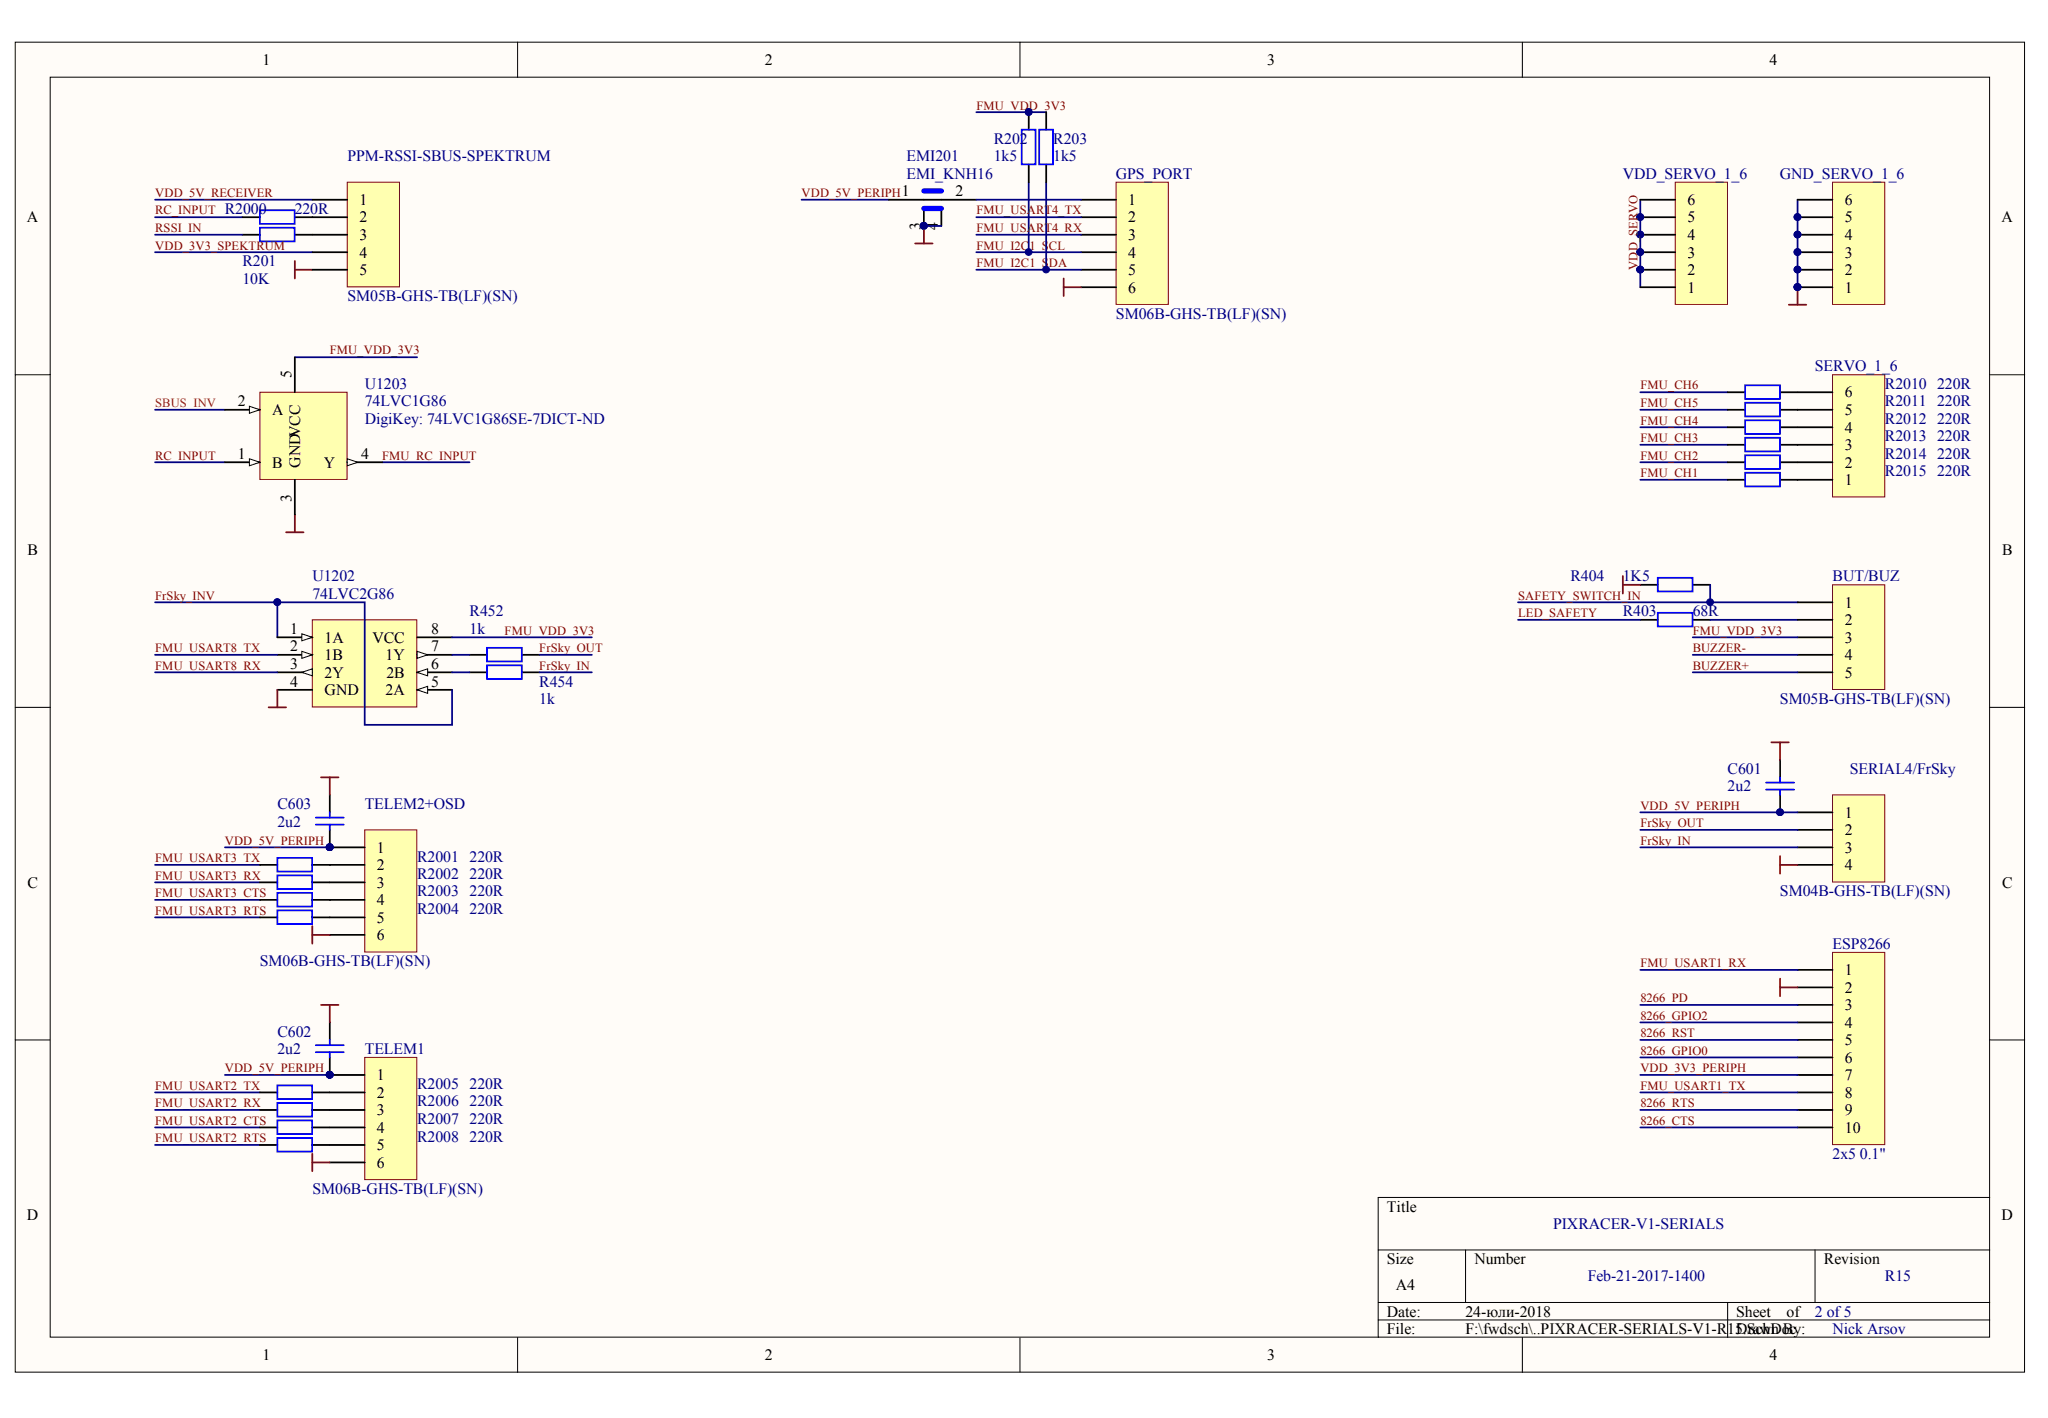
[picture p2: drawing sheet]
<svg xmlns="http://www.w3.org/2000/svg" width="289mm" height="200mm" viewBox="0 0 289 200" stroke-linecap="round" stroke-linejoin="round" font-family="sans-serif">
<defs><g id="words">
<g font-size="2.2">
<text x="37" y="9.2">1</text>
<text x="107.9" y="9.2">2</text>
<text x="178.8" y="9.2">3</text>
<text x="249.6" y="9.2">4</text>
<text x="50.7" y="28.9">1</text>
<text x="127.2" y="27.7">1</text>
<text x="134.8" y="27.7">2</text>
<text x="159.2" y="28.9">1</text>
<text x="238.1" y="28.9">6</text>
<text x="260.3" y="28.9">6</text>
<text x="3.8" y="31.4">A</text>
<text x="50.7" y="31.4">2</text>
<text x="50.7" y="33.9">3</text>
<text x="129.9" y="32.5" transform="rotate(-90 129.9 32.5)">3</text>
<text x="132.3" y="32.5" transform="rotate(-90 132.3 32.5)">4</text>
<text x="159.2" y="31.4">2</text>
<text x="159.2" y="33.9">3</text>
<text x="238.1" y="33.9">4</text>
<text x="238.1" y="31.4">5</text>
<text x="260.3" y="33.9">4</text>
<text x="260.3" y="31.4">5</text>
<text x="282.4" y="31.4">A</text>
<text x="50.7" y="36.3">4</text>
<text x="50.7" y="38.8">5</text>
<text x="159.2" y="36.3">4</text>
<text x="159.2" y="38.8">5</text>
<text x="159.2" y="41.3">6</text>
<text x="238.1" y="41.3">1</text>
<text x="238.1" y="38.8">2</text>
<text x="238.1" y="36.3">3</text>
<text x="260.3" y="41.3">1</text>
<text x="260.3" y="38.8">2</text>
<text x="260.3" y="36.3">3</text>
<text x="41.1" y="53.4" transform="rotate(-90 41.1 53.4)">5</text>
<text x="33.6" y="57.3">2</text>
<text x="38.4" y="58.6">A</text>
<text x="260.3" y="58.6">5</text>
<text x="260.3" y="56.1">6</text>
<text x="33.6" y="64.7">1</text>
<text x="38.4" y="66">B</text>
<text x="42.3" y="66" transform="rotate(-90 42.3 66)">GNDVCC</text>
<text x="45.7" y="66">Y</text>
<text x="50.9" y="64.7">4</text>
<text x="260.3" y="66">2</text>
<text x="260.3" y="63.5">3</text>
<text x="260.3" y="61">4</text>
<text x="41.1" y="70.8" transform="rotate(-90 41.1 70.8)">3</text>
<text x="260.3" y="68.4">1</text>
<text x="3.9" y="78.3">B</text>
<text x="282.4" y="78.3">B</text>
<text x="41" y="89.4">1</text>
<text x="60.8" y="89.4">8</text>
<text x="260.3" y="85.7">1</text>
<text x="260.3" y="88.2">2</text>
<text x="41" y="91.9">2</text>
<text x="41" y="94.4">3</text>
<text x="45.8" y="90.7">1A</text>
<text x="45.8" y="93.1">1B</text>
<text x="45.8" y="95.6">2Y</text>
<text x="52.6" y="90.7">VCC</text>
<text x="54.4" y="93.1">1Y</text>
<text x="54.5" y="95.6">2B</text>
<text x="60.8" y="94.4">6</text>
<text x="60.8" y="91.9">7</text>
<text x="260.3" y="90.7">3</text>
<text x="260.3" y="93.1">4</text>
<text x="260.3" y="95.6">5</text>
<text x="41" y="96.8">4</text>
<text x="45.8" y="98.1">GND</text>
<text x="54.4" y="98.1">2A</text>
<text x="60.8" y="96.8">5</text>
<text x="260.3" y="115.3">1</text>
<text x="260.3" y="117.8">2</text>
<text x="3.9" y="125.2">C</text>
<text x="53.2" y="120.3">1</text>
<text x="53.2" y="122.8">2</text>
<text x="53.2" y="125.2">3</text>
<text x="260.3" y="120.3">3</text>
<text x="260.3" y="122.8">4</text>
<text x="282.4" y="125.2">C</text>
<text x="53.2" y="127.7">4</text>
<text x="53.2" y="130.2">5</text>
<text x="53.2" y="132.7">6</text>
<text x="260.3" y="137.6">1</text>
<text x="260.3" y="140">2</text>
<text x="260.3" y="142.5">3</text>
<text x="260.3" y="145">4</text>
<text x="260.3" y="147.4">5</text>
<text x="260.3" y="149.9">6</text>
<text x="53.2" y="152.4">1</text>
<text x="53.2" y="154.9">2</text>
<text x="260.3" y="152.4">7</text>
<text x="260.3" y="154.9">8</text>
<text x="53.2" y="157.3">3</text>
<text x="53.2" y="159.8">4</text>
<text x="260.3" y="157.3">9</text>
<text x="260.3" y="159.8">10</text>
<text x="53.2" y="162.3">5</text>
<text x="53.2" y="164.7">6</text>
<text x="3.8" y="172.1">D</text>
<text x="195.7" y="170.9">Title</text>
<text x="282.4" y="172.1">D</text>
<text x="195.7" y="178.3">Size</text>
<text x="208" y="178.3">Number</text>
<text x="257.3" y="178.3">Revision</text>
<text x="195.7" y="185.7">Date:</text>
<text x="196.9" y="182">A4</text>
<text x="206.7" y="185.7">24-юли-2018</text>
<text x="245" y="185.7">Sheet</text>
<text x="252" y="185.7">of</text>
<text x="37" y="191.9">1</text>
<text x="107.9" y="191.9">2</text>
<text x="178.8" y="191.9">3</text>
<text x="195.7" y="188.2">File:</text>
<text x="206.7" y="188.2">F:\fwdsch\..PIXRACER-SERIALS-V1-R15.SchDoc</text>
<text x="245" y="188.2">Drawn By:</text>
<text x="249.6" y="191.9">4</text>
</g>
<g font-size="2.2" fill="#000080">
<text x="49" y="22.7">PPM-RSSI-SBUS-SPEKTRUM</text>
<text x="127.9" y="22.7">EMI201</text>
<text x="140.2" y="20.3">R202</text>
<text x="140.2" y="22.7">1k5</text>
<text x="148.6" y="20.3">R203</text>
<text x="148.6" y="22.7">1k5</text>
<text x="127.9" y="25.2">EMI_KNH16</text>
<text x="157.4" y="25.2">GPS_PORT</text>
<text x="228.9" y="25.2">VDD_SERVO_1_6</text>
<text x="251.1" y="25.2">GND_SERVO_1_6</text>
<text x="31.7" y="30.2">R2000</text>
<text x="41.6" y="30.2">220R</text>
<text x="34.2" y="37.6">R201</text>
<text x="34.2" y="40">10K</text>
<text x="49" y="42.5">SM05B-GHS-TB(LF)(SN)</text>
<text x="157.4" y="45">SM06B-GHS-TB(LF)(SN)</text>
<text x="256" y="52.4">SERVO_1_6</text>
<text x="51.5" y="59.8">DigiKey: 74LVC1G86SE-7DICT-ND</text>
<text x="51.5" y="54.8">U1203</text>
<text x="51.5" y="57.3">74LVC1G86</text>
<text x="265.9" y="54.8">R2010</text>
<text x="265.9" y="57.3">R2011</text>
<text x="265.9" y="59.8">R2012</text>
<text x="273.3" y="54.8">220R</text>
<text x="273.3" y="57.3">220R</text>
<text x="273.3" y="59.8">220R</text>
<text x="265.9" y="62.3">R2013</text>
<text x="265.9" y="64.7">R2014</text>
<text x="273.3" y="62.3">220R</text>
<text x="273.3" y="64.7">220R</text>
<text x="265.9" y="67.2">R2015</text>
<text x="273.3" y="67.2">220R</text>
<text x="44.1" y="82">U1202</text>
<text x="221.5" y="82">R404</text>
<text x="228.9" y="82">1K5</text>
<text x="258.5" y="82">BUT/BUZ</text>
<text x="44.1" y="84.5">74LVC2G86</text>
<text x="66.3" y="86.9">R452</text>
<text x="66.3" y="89.4">1k</text>
<text x="228.9" y="86.9">R403</text>
<text x="238.8" y="86.9">68R</text>
<text x="76.1" y="96.8">R454</text>
<text x="76.1" y="99.3">1k</text>
<text x="251.1" y="99.3">SM05B-GHS-TB(LF)(SN)</text>
<text x="243.7" y="109.2">C601</text>
<text x="243.7" y="111.6">2u2</text>
<text x="261" y="109.2">SERIAL4/FrSky</text>
<text x="39.1" y="114.1">C603</text>
<text x="39.1" y="116.6">2u2</text>
<text x="51.5" y="114.1">TELEM2+OSD</text>
<text x="58.8" y="121.5">R2001</text>
<text x="58.8" y="124">R2002</text>
<text x="66.3" y="121.5">220R</text>
<text x="66.3" y="124">220R</text>
<text x="58.8" y="126.5">R2003</text>
<text x="58.8" y="128.9">R2004</text>
<text x="66.3" y="126.5">220R</text>
<text x="66.3" y="128.9">220R</text>
<text x="251.1" y="126.5">SM04B-GHS-TB(LF)(SN)</text>
<text x="36.7" y="136.3">SM06B-GHS-TB(LF)(SN)</text>
<text x="258.5" y="133.9">ESP8266</text>
<text x="39.1" y="146.2">C602</text>
<text x="39.1" y="148.7">2u2</text>
<text x="51.5" y="148.7">TELEM1</text>
<text x="58.8" y="153.6">R2005</text>
<text x="66.3" y="153.6">220R</text>
<text x="58.8" y="156.1">R2006</text>
<text x="58.8" y="158.6">R2007</text>
<text x="58.8" y="161">R2008</text>
<text x="66.3" y="156.1">220R</text>
<text x="66.3" y="158.6">220R</text>
<text x="66.3" y="161">220R</text>
<text x="258.5" y="163.5">2x5 0.1&quot;</text>
<text x="44.1" y="168.4">SM06B-GHS-TB(LF)(SN)</text>
<text x="219.1" y="173.4">PIXRACER-V1-SERIALS</text>
<text x="224" y="180.8">Feb-21-2017-1400</text>
<text x="256" y="185.7">2 of 5</text>
<text x="265.9" y="180.8">R15</text>
<text x="258.5" y="188.2">Nick Arsov</text>
</g>
<g font-size="1.8" fill="#800000">
<text x="137.7" y="15.5">FMU_VDD_3V3</text>
<text x="21.9" y="27.8">VDD_5V_RECEIVER</text>
<text x="113.1" y="27.8">VDD_5V_PERIPH</text>
<text x="21.9" y="32.7">RSSI_IN</text>
<text x="21.9" y="35.2">VDD_3V3_SPEKTRUM</text>
<text x="21.9" y="30.2">RC_INPUT</text>
<text x="137.7" y="35.2">FMU_I2C1_S</text>
<text x="137.7" y="30.2">FMU_USART4_TX</text>
<text x="137.7" y="32.7">FMU_USART4_RX</text>
<text x="148" y="35.2">CL</text>
<text x="137.7" y="37.7">FMU_I2C1_S</text>
<text x="148" y="37.7">DA</text>
<text x="231" y="38" transform="rotate(-90 231 38)">VDD_SERVO</text>
<text x="46.5" y="50">FMU_VDD_3V3</text>
<text x="231.4" y="59.9">FMU_CH4</text>
<text x="231.4" y="57.4">FMU_CH5</text>
<text x="231.4" y="54.9">FMU_CH6</text>
<text x="21.9" y="64.8">RC_INPUT</text>
<text x="53.9" y="64.8">FMU_RC_INPUT</text>
<text x="231.4" y="64.8">FMU_CH2</text>
<text x="231.4" y="62.3">FMU_CH3</text>
<text x="231.4" y="67.3">FMU_CH1</text>
<text x="21.9" y="84.6">FrSky_INV</text>
<text x="71.2" y="89.5">FMU_VDD_3V3</text>
<text x="214.2" y="87">LED_SAFETY</text>
<text x="214.2" y="84.6">SAFETY_SWITCH_IN</text>
<text x="238.8" y="89.5">FMU_VDD_3V3</text>
<text x="21.9" y="92">FMU_USART8_TX</text>
<text x="21.9" y="94.4">FMU_USART8_RX</text>
<text x="76.1" y="92">FrSky_OUT</text>
<text x="76.1" y="94.4">FrSky_IN</text>
<text x="238.8" y="94.4">BUZZER+</text>
<text x="238.8" y="92">BUZZER-</text>
<text x="31.7" y="119.1">VDD_5V_PERIPH</text>
<text x="231.4" y="116.7">FrSky_OUT</text>
<text x="231.4" y="119.1">FrSky_IN</text>
<text x="231.4" y="114.2">VDD_5V_PERIPH</text>
<text x="21.9" y="121.6">FMU_USART3_TX</text>
<text x="21.9" y="124.1">FMU_USART3_RX</text>
<text x="21.9" y="126.5">FMU_USART3_CTS</text>
<text x="21.9" y="129">FMU_USART3_RTS</text>
<text x="231.4" y="136.4">FMU_USART1_RX</text>
<text x="231.4" y="141.4">8266_PD</text>
<text x="231.4" y="143.9">8266_GPIO2</text>
<text x="231.4" y="146.3">8266_RST</text>
<text x="231.4" y="148.8">8266_GPIO0</text>
<text x="21.9" y="153.7">FMU_USART2_TX</text>
<text x="31.7" y="151.2">VDD_5V_PERIPH</text>
<text x="231.4" y="153.7">FMU_USART1_TX</text>
<text x="231.4" y="151.2">VDD_3V3_PERIPH</text>
<text x="21.9" y="158.6">FMU_USART2_CTS</text>
<text x="21.9" y="161.1">FMU_USART2_RTS</text>
<text x="21.9" y="156.2">FMU_USART2_RX</text>
<text x="231.4" y="156.2">8266_RTS</text>
<text x="231.4" y="158.6">8266_CTS</text>
</g>
<text font-size="1.8" fill="#f00" x="21.9" y="57.4">SBUS_INV</text>
</g></defs>
<g fill="#fffcf8" stroke="#000" stroke-width=".14">
<path d="M2.2 5.9h283.4v187.7h-283.4z"/>
<path d="M7.1 10.9h273.6v177.7h-273.6z"/>
</g>
<g fill="none" stroke="#000" stroke-width=".14">
<path d="M73 5.9v5M143.9 5.9v5M214.8 5.9v5M2.2 52.9h4.9M280.7 52.9h4.9M2.2 99.8h4.9M280.7 99.8h4.9M2.2 146.7h4.9M280.7 146.7h4.9M194.4 176.3h86.3M206.8 176.3v7.4M256.1 176.3v7.4"/>
<path d="M280.7 168.9h-86.3v19.8M73 188.7v4.9M143.9 188.7v4.9M194.4 183.7h86.3M194.4 186.2h86.3M214.8 188.7v4.9M243.7 183.7v5"/>
</g>
<path d="M34.2 33.1h2.5M41.6 33.1h2.5" fill="none" stroke="#000" stroke-width=".25"/>
<path d="M36.7 32.1h4.9v1.9h-4.9z" fill="none" stroke="#00f" stroke-width=".25"/>
<path d="M137.7 15.8h9.9M145.1 25.7v9.9M147.6 25.7v12.3" fill="none" stroke="#000080" stroke-width=".25"/>
<g fill="#000080" stroke="#000080" stroke-width=".14">
<circle cx="145.1" cy="35.6" r=".48"/>
<circle cx="147.6" cy="38" r=".48"/>
</g>
<path d="M51.5 149.2h7.3v17.2h-7.3z" fill="#ffffb0" stroke="#800000" stroke-width=".14"/>
<path d="M46.5 151.6h5M46.5 154.1h5M46.5 156.6h5M46.5 159h5M46.5 161.5h5M46.5 164h5" fill="none" stroke="#000" stroke-width=".25"/>
<circle cx="46.5" cy="151.6" r=".48" fill="#000080" stroke="#000080" stroke-width=".14"/>
<path d="M157.5 25.7h7.3v17.2h-7.3z" fill="#ffffb0" stroke="#800000" stroke-width=".14"/>
<path d="M152.5 28.2h5M152.5 30.6h5M152.5 33.1h5M152.5 35.6h5M152.5 38h5M152.5 40.5h5" fill="none" stroke="#000" stroke-width=".25"/>
<path d="M21.9 35.6h22.2M113.1 28.2h12.3M137.7 35.6h14.8M137.7 30.6h14.8M137.7 33.1h14.8M137.7 38h14.8M21.9 154.1h14.8M21.9 156.6h14.8M21.9 159h14.8M31.7 151.6h14.8M21.9 161.5h14.8" fill="none" stroke="#000080" stroke-width=".25"/>
<circle cx="46.5" cy="151.6" r=".48" fill="#000080" stroke="#000080" stroke-width=".14"/>
<path d="M150.1 39.3v2.5M150.1 40.5h2.4M44.1 162.7v2.5M44.1 164h2.4" fill="none" stroke="#800000" stroke-width=".25"/>
<path d="M51.5 117.1h7.3v17.2h-7.3z" fill="#ffffb0" stroke="#800000" stroke-width=".14"/>
<path d="M46.5 119.5h5M46.5 122h5M46.5 124.5h5M46.5 126.9h5M46.5 129.4h5M46.5 131.9h5" fill="none" stroke="#000" stroke-width=".25"/>
<circle cx="46.5" cy="119.5" r=".48" fill="#000080" stroke="#000080" stroke-width=".14"/>
<path d="M31.7 119.5h14.8M21.9 122h14.8M21.9 124.5h14.8" fill="none" stroke="#000080" stroke-width=".25"/>
<path d="M44.1 130.6v2.5M44.1 131.9h2.4" fill="none" stroke="#800000" stroke-width=".25"/>
<path d="M258.5 134.3h7.4v27.2h-7.4z" fill="#ffffb0" stroke="#800000" stroke-width=".14"/>
<path d="M253.6 136.8h4.9M253.6 139.3h4.9M253.6 141.8h4.9M253.6 144.2h4.9M253.6 146.7h4.9M253.6 149.2h4.9M253.6 151.6h4.9M253.6 154.1h4.9M253.6 156.6h4.9M253.6 159h4.9" fill="none" stroke="#000" stroke-width=".25"/>
<path d="M21.9 28.2h22.2M21.9 30.6h12.3M21.9 33.1h12.3M231.4 136.8h22.2M231.4 141.8h22.2M231.4 146.7h22.2M231.4 149.2h22.2M231.4 151.6h22.2" fill="none" stroke="#000080" stroke-width=".25"/>
<path d="M41.6 36.8v2.5M41.6 38h2.5" fill="none" stroke="#800000" stroke-width=".25"/>
<path d="M49 25.7h7.4v14.8h-7.4z" fill="#ffffb0" stroke="#800000" stroke-width=".14"/>
<path d="M145.1 15.8v2.5M147.6 15.8v2.5M44.1 28.2h4.9M44.1 30.6h4.9M44.1 33.1h4.9M44.1 35.6h4.9M44.1 38h4.9M145.1 23.2v2.5M147.6 23.2v2.5" fill="none" stroke="#000" stroke-width=".25"/>
<path d="M251.1 138.1v2.4M251.1 139.3h2.5" fill="none" stroke="#800000" stroke-width=".25"/>
<circle cx="145.1" cy="15.8" r=".48" fill="#000080" stroke="#000080" stroke-width=".14"/>
<path d="M144.1 18.3h2v4.9h-2zM146.6 18.3h2v4.9h-2z" fill="none" stroke="#00f" stroke-width=".25"/>
<path d="M231.4 55.3h12.3M231.4 57.8h12.3M231.4 60.3h12.3M231.4 62.7h12.3M231.4 65.2h12.3M231.4 67.7h12.3" fill="none" stroke="#000080" stroke-width=".25"/>
<path d="M258.5 52.9h7.4v17.2h-7.4z" fill="#ffffb0" stroke="#800000" stroke-width=".14"/>
<path d="M253.6 57.8h4.9M253.6 55.3h4.9M253.6 67.7h4.9M253.6 65.2h4.9M253.6 62.7h4.9M253.6 60.3h4.9" fill="none" stroke="#000" stroke-width=".25"/>
<path d="M252.4 43h2.4M253.6 40.5v2.5" fill="none" stroke="#800000" stroke-width=".25"/>
<circle cx="253.6" cy="40.5" r=".48" fill="#000080" stroke="#000080" stroke-width=".14"/>
<path d="M231.4 28.2v12.3M253.6 28.2v12.3" fill="none" stroke="#000080" stroke-width=".25"/>
<path d="M236.3 25.7h7.4v17.2h-7.4z" fill="#ffffb0" stroke="#800000" stroke-width=".14"/>
<path d="M231.4 38h4.9M231.4 35.6h4.9M231.4 33.1h4.9M231.4 30.6h4.9M231.4 28.2h4.9M231.4 40.5h4.9" fill="none" stroke="#000" stroke-width=".25"/>
<g fill="#000080" stroke="#000080" stroke-width=".14">
<circle cx="231.4" cy="38" r=".48"/>
<circle cx="231.4" cy="35.6" r=".48"/>
<circle cx="231.4" cy="33.1" r=".48"/>
<circle cx="231.4" cy="30.6" r=".48"/>
</g>
<path d="M258.5 25.7h7.4v17.2h-7.4z" fill="#ffffb0" stroke="#800000" stroke-width=".14"/>
<g fill="none" stroke="#000" stroke-width=".25">
<path d="M253.6 38h4.9M253.6 35.6h4.9M253.6 33.1h4.9M253.6 30.6h4.9M253.6 28.2h4.9M253.6 40.5h4.9M66.2 92.4h2.5M66.2 94.8h2.5M73.6 92.4h2.5M73.6 94.8h2.5M231.4 87.4h2.5M231.4 82.5h2.5"/>
<path d="M238.8 87.4h2.5M238.8 82.5h2.5"/>
</g>
<g fill="#000080" stroke="#000080" stroke-width=".14">
<circle cx="253.6" cy="40.5" r=".48"/>
<circle cx="253.6" cy="38" r=".48"/>
<circle cx="253.6" cy="35.6" r=".48"/>
<circle cx="253.6" cy="33.1" r=".48"/>
<circle cx="253.6" cy="30.6" r=".48"/>
<circle cx="231.4" cy="38" r=".48"/>
</g>
<path d="M214.2 87.4h17.2M214.2 85h39.4M241.3 87.4h12.3M21.9 126.9h14.8M21.9 129.4h14.8M231.4 144.2h22.2M231.4 154.1h22.2" fill="none" stroke="#000080" stroke-width=".25"/>
<path d="M68.7 91.4h4.9v1.9h-4.9zM68.7 93.9h4.9v1.9h-4.9zM233.9 86.4h4.9v2h-4.9zM233.9 81.5h4.9v1.9h-4.9z" fill="none" stroke="#00f" stroke-width=".25"/>
<path d="M258.5 112.1h7.4v12.3h-7.4z" fill="#ffffb0" stroke="#800000" stroke-width=".14"/>
<g fill="none" stroke="#000" stroke-width=".25">
<path d="M125.4 28.2h12.3M130.3 29.4v2.5M132.8 29.4v2.5M46.5 112.1v2.5M46.5 117.1v2.4M251.1 107.2v2.5M251.1 112.1v2.5M253.6 114.6h4.9M253.6 117.1h4.9M253.6 119.5h4.9M253.6 122h4.9M46.5 144.2v2.5"/>
<path d="M46.5 149.2v2.4"/>
</g>
<path d="M129.1 34.3h2.5M130.3 31.9v2.4M228.9 81.3v2.4M228.9 82.5h2.5M45.3 109.7h2.5M46.5 109.7v2.4M249.9 104.7h2.5M251.1 104.7v2.5M251.1 120.8v2.4M251.1 122h2.5M45.3 141.8h2.5M46.5 141.8v2.4" fill="none" stroke="#800000" stroke-width=".25"/>
<path d="M130.3 31.9h2.5M137.7 28.2h14.8M53.9 65.2h12.3M76.1 94.8h7.4M76.1 92.4h7.4M241.3 82.5v2.5M231.4 114.6h22.2M231.4 117.1h22.2M231.4 119.5h22.2" fill="none" stroke="#000080" stroke-width=".25"/>
<g fill="#000080" stroke="#000080" stroke-width=".14">
<circle cx="130.3" cy="31.9" r=".48"/>
<circle cx="241.3" cy="84.9" r=".48"/>
<circle cx="251.1" cy="114.6" r=".48"/>
<circle cx="46.5" cy="151.6" r=".48"/>
<circle cx="46.5" cy="119.5" r=".48"/>
</g>
<path d="M130.3 26.9h2.5M130.3 29.4h2.5" fill="none" stroke="#00f" stroke-width=".74"/>
<path d="M44.6 115.3h3.9M44.6 116.3h3.9M46.5 114.6v.7M46.5 116.3v.8M249.2 110.4h3.9M249.2 111.4h3.9M251.1 109.7v.7M251.1 111.4v.7M44.6 147.4h3.9M44.6 148.4h3.9M46.5 146.7v.7M46.5 148.4v.8" fill="none" stroke="#00f" stroke-width=".25"/>
<path d="M258.5 82.5h7.4v14.8h-7.4z" fill="#ffffb0" stroke="#800000" stroke-width=".14"/>
<path d="M253.6 85h4.9M253.6 87.4h4.9M253.6 89.9h4.9M253.6 92.4h4.9M253.6 94.8h4.9" fill="none" stroke="#000" stroke-width=".25"/>
<path d="M21.9 85h17.2v4.9M238.8 89.9h14.8M238.8 92.4h14.8M238.8 94.8h14.8" fill="none" stroke="#000080" stroke-width=".25"/>
<circle cx="39.1" cy="84.9" r=".48" fill="#000080" stroke="#000080" stroke-width=".14"/>
<path d="M44.1 87.4h14.7v12.3h-14.7z" fill="#ffffb0" stroke="#800000" stroke-width=".14"/>
<path d="M39.1 89.9h5" fill="none" stroke="#000" stroke-width=".25"/>
<path d="M42.6 89.4l1.5 .5-1.5 .5z" fill="#fffcf8" stroke="#000" stroke-width=".14"/>
<path d="M39.1 92.4h5" fill="none" stroke="#000" stroke-width=".25"/>
<path d="M42.6 91.9l1.5 .5-1.5 .5z" fill="#fffcf8" stroke="#000" stroke-width=".14"/>
<path d="M39.1 94.8h5" fill="none" stroke="#000" stroke-width=".25"/>
<path d="M42.6 94.8l1.5-.5v1z" fill="#fffcf8" stroke="#000" stroke-width=".14"/>
<path d="M39.1 97.3h5M58.8 97.3h5" fill="none" stroke="#000" stroke-width=".25"/>
<path d="M58.8 97.3l1.5-.5v1z" fill="#fffcf8" stroke="#000" stroke-width=".14"/>
<path d="M58.8 94.8h5" fill="none" stroke="#000" stroke-width=".25"/>
<path d="M58.8 94.8l1.5-.5v1z" fill="#fffcf8" stroke="#000" stroke-width=".14"/>
<path d="M58.8 92.4h5" fill="none" stroke="#000" stroke-width=".25"/>
<path d="M58.8 91.9l1.5 .5-1.5 .5z" fill="#fffcf8" stroke="#000" stroke-width=".14"/>
<path d="M58.8 89.9h5" fill="none" stroke="#000" stroke-width=".25"/>
<path d="M40.4 75.1h2.4M41.6 72.6v2.5M37.9 99.8h2.5M39.1 97.3v2.5" fill="none" stroke="#800000" stroke-width=".25"/>
<path d="M21.9 57.8h9.8M41.6 50.4h17.2M21.9 65.2h9.8M21.9 92.4h17.2M21.9 94.8h17.2M39.1 85h12.4v17.2h12.3v-4.9M63.8 89.9h19.7M63.8 92.4h2.4M63.8 94.8h2.4M231.4 156.6h22.2M231.4 159h22.2" fill="none" stroke="#000080" stroke-width=".25"/>
<circle cx="39.1" cy="84.9" r=".48" fill="#000080" stroke="#000080" stroke-width=".14"/>
<path d="M36.7 55.3h12.3v12.3h-12.3z" fill="#ffffb0" stroke="#800000" stroke-width=".14"/>
<path d="M31.7 65.2h5" fill="none" stroke="#000" stroke-width=".25"/>
<path d="M35.2 64.7l1.5 .5-1.5 .5z" fill="#fffcf8" stroke="#000" stroke-width=".14"/>
<path d="M31.7 57.8h5M41.6 67.7v4.9" fill="none" stroke="#000" stroke-width=".25"/>
<path d="M35.2 57.3l1.5 .5-1.5 .5z" fill="#fffcf8" stroke="#000" stroke-width=".14"/>
<path d="M41.6 50.4v4.9M49 65.2h4.9" fill="none" stroke="#000" stroke-width=".25"/>
<path d="M49 64.7l1.5 .5-1.5 .5z" fill="#fffcf8" stroke="#000" stroke-width=".14"/>
<g fill="none" stroke="#000" stroke-width=".25">
<path d="M34.2 30.6h2.5M41.6 30.6h2.5M243.7 55.3h2.5M243.7 57.8h2.5M251.1 55.3h2.5M251.1 57.8h2.5M243.7 60.3h2.5M243.7 62.7h2.5M243.7 65.2h2.5M243.7 67.7h2.5M251.1 60.3h2.5M251.1 62.7h2.5"/>
<path d="M251.1 65.2h2.5M251.1 67.7h2.5M36.7 122h2.4M36.7 124.5h2.4M36.7 126.9h2.4M36.7 129.4h2.4M44.1 122h2.4M44.1 124.5h2.4M44.1 126.9h2.4M44.1 129.4h2.4M36.7 154.1h2.4M36.7 156.6h2.4"/>
<path d="M36.7 159h2.4M44.1 154.1h2.4M44.1 156.6h2.4M44.1 159h2.4M36.7 161.5h2.4M44.1 161.5h2.4"/>
</g>
<g fill="none" stroke="#00f" stroke-width=".25">
<path d="M36.7 29.7h4.9v1.9h-4.9zM246.2 54.3h4.9v2h-4.9zM246.2 56.8h4.9v1.9h-4.9zM246.2 59.3h4.9v1.9h-4.9zM246.2 61.8h4.9v1.9h-4.9zM246.2 64.2h4.9v1.9h-4.9zM246.2 66.7h4.9v1.9h-4.9zM39.1 121h4.9v1.9h-4.9zM39.1 123.5h4.9v1.9h-4.9zM39.1 126h4.9v1.9h-4.9zM39.1 128.4h4.9v1.9h-4.9zM39.1 153.1h4.9v1.9h-4.9z"/>
<path d="M39.1 155.6h4.9v1.9h-4.9zM39.1 158.1h4.9v1.9h-4.9zM39.1 160.5h4.9v1.9h-4.9z"/>
</g>
<use href="#words"/>
</svg>
